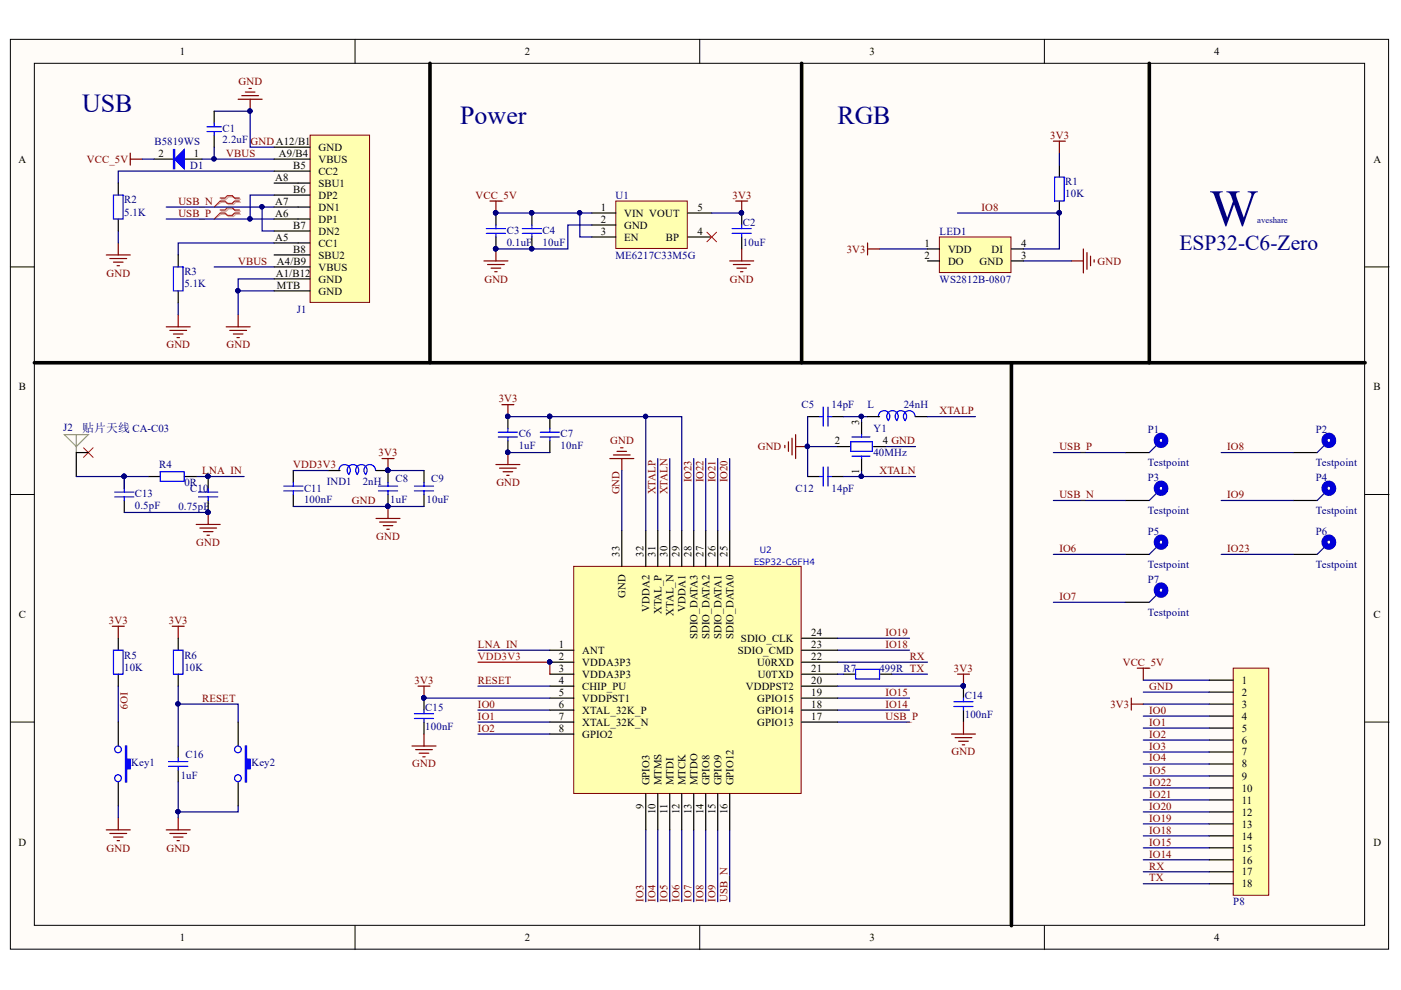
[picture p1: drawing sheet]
<svg xmlns="http://www.w3.org/2000/svg" width="297mm" height="210mm" viewBox="0 0 297 210" stroke-linecap="round" stroke-linejoin="round" font-family="sans-serif">
<defs><g id="words">
<text font-size="11" fill="#000080" x="256.4" y="47.8">W</text>
<g font-size="5.5" fill="#000080">
<text x="17.4" y="23.7">USB</text>
<text x="97.5" y="26.2">Power</text>
<text x="177.6" y="26.2">RGB</text>
</g>
<text font-size="4.6" fill="#000080" x="250.1" y="53.1">ESP32-C6-Zero</text>
<text font-size="2.5" fill="#000080" x="17.4" y="91.6">贴片天线 CA-C03</text>
<g font-size="2.3">
<text x="38.2" y="11.7">1</text>
<text x="111.2" y="11.7">2</text>
<text x="184.3" y="11.7">3</text>
<text x="257.4" y="11.7">4</text>
<text x="3.9" y="34.5">A</text>
<text x="33.6" y="33.2">2</text>
<text x="41.1" y="33.2">1</text>
<text x="59.1" y="33.2">A9/B4</text>
<text x="62.2" y="35.8">B5</text>
<text x="67.5" y="31.9">GND</text>
<text x="67.5" y="34.5">VBUS</text>
<text x="291.2" y="34.5">A</text>
<text x="58.4" y="38.3">A8</text>
<text x="62.2" y="40.8">B6</text>
<text x="67.5" y="39.6">SBU1</text>
<text x="67.5" y="37">CC2</text>
<text x="58.4" y="46">A6</text>
<text x="58.4" y="43.4">A7</text>
<text x="67.5" y="47.2">DP1</text>
<text x="67.5" y="44.7">DN1</text>
<text x="67.5" y="42.1">DP2</text>
<text x="127.4" y="44.7">1</text>
<text x="127.4" y="47.2">2</text>
<text x="132.3" y="46">VIN VOUT</text>
<text x="147.9" y="44.7">5</text>
<text x="58.4" y="51.1">A5</text>
<text x="62.2" y="48.5">B7</text>
<text x="62.2" y="53.6">B8</text>
<text x="67.5" y="52.3">CC1</text>
<text x="67.5" y="49.8">DN2</text>
<text x="127.4" y="49.8">3</text>
<text x="132.3" y="48.5">GND</text>
<text x="132.3" y="51.1">EN</text>
<text x="141.2" y="51.1">BP</text>
<text x="147.9" y="49.8">4</text>
<text x="196" y="52.3">1</text>
<text x="201" y="53.6">VDD</text>
<text x="210.2" y="53.6">DI</text>
<text x="216.5" y="52.3">4</text>
<text x="58.5" y="58.7">A1/B12</text>
<text x="58.7" y="56.1">A4/B9</text>
<text x="67.5" y="59.9">GND</text>
<text x="67.5" y="57.4">VBUS</text>
<text x="67.5" y="54.9">SBU2</text>
<text x="196" y="54.9">2</text>
<text x="201" y="56.1">DO</text>
<text x="207.7" y="56.1">GND</text>
<text x="216.5" y="54.9">3</text>
<text x="58.7" y="61.2">MTB</text>
<text x="67.5" y="62.5">GND</text>
<text x="4" y="82.7">B</text>
<text x="291.2" y="82.7">B</text>
<text x="177" y="94.2">2</text>
<text x="182.1" y="90.1" transform="rotate(-90 182.1 90.1)">3</text>
<text x="187.2" y="94.2">4 GND</text>
<text x="182.1" y="100.4" transform="rotate(-90 182.1 100.4)">1</text>
<text x="131.4" y="118.1" transform="rotate(-90 131.4 118.1)">33</text>
<text x="136.5" y="118.1" transform="rotate(-90 136.5 118.1)">32</text>
<text x="139" y="118.1" transform="rotate(-90 139 118.1)">31</text>
<text x="141.5" y="118.1" transform="rotate(-90 141.5 118.1)">30</text>
<text x="144.1" y="118.1" transform="rotate(-90 144.1 118.1)">29</text>
<text x="146.6" y="118.1" transform="rotate(-90 146.6 118.1)">28</text>
<text x="149.1" y="118.1" transform="rotate(-90 149.1 118.1)">27</text>
<text x="151.7" y="118.1" transform="rotate(-90 151.7 118.1)">26</text>
<text x="154.2" y="118.1" transform="rotate(-90 154.2 118.1)">25</text>
<text x="4" y="131">C</text>
<text x="132.6" y="126.8" transform="rotate(-90 132.6 126.8)">GND</text>
<text x="137.7" y="129.7" transform="rotate(-90 137.7 129.7)">VDDA2</text>
<text x="140.3" y="130.2" transform="rotate(-90 140.3 130.2)">XTAL_P</text>
<text x="142.8" y="130.6" transform="rotate(-90 142.8 130.6)">XTAL_N</text>
<text x="145.3" y="129.7" transform="rotate(-90 145.3 129.7)">VDDA1</text>
<text x="291.2" y="131">C</text>
<text x="118.5" y="137.4">1</text>
<text x="147.9" y="135.4" transform="rotate(-90 147.9 135.4)">SDIO_DATA3</text>
<text x="150.4" y="135.4" transform="rotate(-90 150.4 135.4)">SDIO_DATA2</text>
<text x="152.9" y="135.4" transform="rotate(-90 152.9 135.4)">SDIO_DATA1</text>
<text x="155.5" y="135.4" transform="rotate(-90 155.5 135.4)">SDIO_DATA0</text>
<text x="157.1" y="136.1">SDIO_CLK</text>
<text x="172" y="137.4">23</text>
<text x="172" y="134.8">24</text>
<text x="118.5" y="139.9">2</text>
<text x="118.5" y="142.4">3</text>
<text x="123.4" y="138.6">ANT</text>
<text x="123.4" y="141.2">VDDA3P3</text>
<text x="123.4" y="143.7">VDDA3P3</text>
<text x="156.4" y="138.6">SDIO_CMD</text>
<text x="160.6" y="141.2">U0RXD</text>
<text x="160.6" y="143.7">U0TXD</text>
<text x="172" y="142.4">21</text>
<text x="172" y="139.9">22</text>
<text x="118.5" y="145">4</text>
<text x="118.5" y="147.5">5</text>
<text x="123.4" y="146.2">CHIP_PU</text>
<text x="123.4" y="148.8">VDDPST1</text>
<text x="158.1" y="146.2">VDDPST2</text>
<text x="160.6" y="148.8">GPIO15</text>
<text x="172" y="147.5">19</text>
<text x="172" y="145">20</text>
<text x="263.3" y="145">1</text>
<text x="263.3" y="147.5">2</text>
<text x="118.5" y="150">6</text>
<text x="118.5" y="152.6">7</text>
<text x="118.5" y="155.1">8</text>
<text x="123.4" y="151.3">XTAL_32K_P</text>
<text x="123.4" y="153.8">XTAL_32K_N</text>
<text x="160.6" y="153.8">GPIO13</text>
<text x="160.6" y="151.3">GPIO14</text>
<text x="172" y="152.6">17</text>
<text x="172" y="150">18</text>
<text x="263.3" y="150">3</text>
<text x="263.3" y="152.6">4</text>
<text x="263.3" y="155.1">5</text>
<text x="123.4" y="156.4">GPIO2</text>
<text x="263.3" y="157.6">6</text>
<text x="263.3" y="160.2">7</text>
<text x="137.7" y="166.5" transform="rotate(-90 137.7 166.5)">GPIO3</text>
<text x="140.3" y="166.5" transform="rotate(-90 140.3 166.5)">MTMS</text>
<text x="142.8" y="166.5" transform="rotate(-90 142.8 166.5)">MTDI</text>
<text x="145.3" y="166.5" transform="rotate(-90 145.3 166.5)">MTCK</text>
<text x="147.9" y="166.5" transform="rotate(-90 147.9 166.5)">MTDO</text>
<text x="150.4" y="166.5" transform="rotate(-90 150.4 166.5)">GPIO8</text>
<text x="152.9" y="166.5" transform="rotate(-90 152.9 166.5)">GPIO9</text>
<text x="155.5" y="166.5" transform="rotate(-90 155.5 166.5)">GPIO12</text>
<text x="263.3" y="162.7">8</text>
<text x="263.3" y="165.3">9</text>
<text x="263.3" y="167.9">10</text>
<text x="136.5" y="171.5" transform="rotate(-90 136.5 171.5)">9</text>
<text x="139" y="172.7" transform="rotate(-90 139 172.7)">10</text>
<text x="141.5" y="172.6" transform="rotate(-90 141.5 172.6)">11</text>
<text x="144.1" y="172.7" transform="rotate(-90 144.1 172.7)">12</text>
<text x="146.6" y="172.7" transform="rotate(-90 146.6 172.7)">13</text>
<text x="149.1" y="172.7" transform="rotate(-90 149.1 172.7)">14</text>
<text x="151.7" y="172.7" transform="rotate(-90 151.7 172.7)">15</text>
<text x="154.2" y="172.7" transform="rotate(-90 154.2 172.7)">16</text>
<text x="263.3" y="170.4">11</text>
<text x="263.3" y="172.9">12</text>
<text x="3.9" y="179.3">D</text>
<text x="263.3" y="175.5">13</text>
<text x="263.3" y="178">14</text>
<text x="291.2" y="179.3">D</text>
<text x="263.3" y="180.6">15</text>
<text x="263.3" y="183.1">16</text>
<text x="263.3" y="185.6">17</text>
<text x="263.3" y="188.2">18</text>
<text x="38.2" y="199.6">1</text>
<text x="111.2" y="199.6">2</text>
<text x="184.3" y="199.6">3</text>
<text x="257.4" y="199.6">4</text>
</g>
<g font-size="2.3" fill="#800000">
<text x="50.6" y="18">GND</text>
<text x="222.7" y="29.4">3V3</text>
<text x="18.4" y="34.5">VCC_5V</text>
<text x="48" y="33.2">VBUS</text>
<text x="53.1" y="30.7">GNDA12/B1</text>
<text x="37.8" y="43.4">USB_N</text>
<text x="37.8" y="46">USB_P</text>
<text x="100.8" y="42.1">VCC_5V</text>
<text x="155.3" y="42.1">3V3</text>
<text x="208.1" y="44.7">IO8</text>
<text x="179.5" y="53.6">3V3</text>
<text x="22.6" y="58.7">GND</text>
<text x="50.5" y="56.1">VBUS</text>
<text x="102.7" y="59.9">GND</text>
<text x="154.7" y="59.9">GND</text>
<text x="232.7" y="56.1">GND</text>
<text x="35.3" y="73.9">GND</text>
<text x="48" y="73.9">GND</text>
<text x="105.7" y="85.3">3V3</text>
<text x="199.2" y="87.8">XTALP</text>
<text x="129.3" y="94.2">GND</text>
<text x="160.6" y="95.4">GND</text>
<text x="224.6" y="95.4">USB_P</text>
<text x="260.2" y="95.4">IO8</text>
<text x="42.9" y="100.5">LNA_IN</text>
<text x="62.2" y="99.2">VDD3V3</text>
<text x="80.3" y="96.7">3V3</text>
<text x="186.4" y="100.5">XTALN</text>
<text x="74.6" y="106.9">GND</text>
<text x="105.2" y="103">GND</text>
<text x="131.4" y="104.8" transform="rotate(-90 131.4 104.8)">GND</text>
<text x="139" y="104.8" transform="rotate(-90 139 104.8)">XTALP</text>
<text x="141.5" y="104.8" transform="rotate(-90 141.5 104.8)">XTALN</text>
<text x="146.6" y="102.3" transform="rotate(-90 146.6 102.3)">IO23</text>
<text x="149.1" y="102.3" transform="rotate(-90 149.1 102.3)">IO22</text>
<text x="151.7" y="102.3" transform="rotate(-90 151.7 102.3)">IO21</text>
<text x="154.2" y="102.3" transform="rotate(-90 154.2 102.3)">IO20</text>
<text x="224.6" y="105.7">USB_N</text>
<text x="260.2" y="105.7">IO9</text>
<text x="41.6" y="115.8">GND</text>
<text x="79.8" y="114.5">GND</text>
<text x="224.6" y="117.1">IO6</text>
<text x="260.2" y="117.1">IO23</text>
<text x="224.6" y="127.2">IO7</text>
<text x="23.1" y="132.3">3V3</text>
<text x="35.8" y="132.3">3V3</text>
<text x="101.3" y="137.4">LNA_IN</text>
<text x="187.7" y="137.4">IO18</text>
<text x="187.7" y="134.8">IO19</text>
<text x="192.9" y="139.9">RX</text>
<text x="202.3" y="142.4">3V3</text>
<text x="238" y="141.2">VCC_5V</text>
<text x="25.5" y="146.7" transform="rotate(90 25.5 146.7)">IO9</text>
<text x="42.9" y="148.8">RESET</text>
<text x="87.9" y="145">3V3</text>
<text x="101.3" y="145">RESET</text>
<text x="187.7" y="147.5">IO15</text>
<text x="243.6" y="146.2">GND</text>
<text x="101.3" y="150">IO0</text>
<text x="101.3" y="152.6">IO1</text>
<text x="101.3" y="155.1">IO2</text>
<text x="187.7" y="150">IO14</text>
<text x="187.7" y="152.6">USB_P</text>
<text x="235.4" y="150">3V3</text>
<text x="243.6" y="151.3">IO0</text>
<text x="243.6" y="153.8">IO1</text>
<text x="201.8" y="160.2">GND</text>
<text x="243.6" y="156.4">IO2</text>
<text x="243.6" y="158.9">IO3</text>
<text x="243.6" y="161.4">IO4</text>
<text x="87.4" y="162.7">GND</text>
<text x="243.6" y="164.1">IO5</text>
<text x="243.6" y="166.6">IO22</text>
<text x="243.6" y="171.7">IO20</text>
<text x="243.6" y="169.1">IO21</text>
<text x="243.6" y="179.3">IO15</text>
<text x="243.6" y="176.7">IO18</text>
<text x="243.6" y="174.2">IO19</text>
<text x="22.6" y="180.6">GND</text>
<text x="35.3" y="180.6">GND</text>
<text x="243.6" y="181.8">IO14</text>
<text x="243.6" y="184.4">RX</text>
<text x="136.5" y="191.2" transform="rotate(-90 136.5 191.2)">IO3</text>
<text x="139" y="191.2" transform="rotate(-90 139 191.2)">IO4</text>
<text x="141.5" y="191.2" transform="rotate(-90 141.5 191.2)">IO5</text>
<text x="144.1" y="191.2" transform="rotate(-90 144.1 191.2)">IO6</text>
<text x="146.6" y="191.2" transform="rotate(-90 146.6 191.2)">IO7</text>
<text x="149.1" y="191.2" transform="rotate(-90 149.1 191.2)">IO8</text>
<text x="151.7" y="191.2" transform="rotate(-90 151.7 191.2)">IO9</text>
<text x="154.2" y="191.2" transform="rotate(-90 154.2 191.2)">USB_N</text>
<text x="243.6" y="186.9">TX</text>
</g>
<g font-size="2.3" fill="#000080">
<text x="47.2" y="27.9">C1</text>
<text x="32.7" y="30.7">B5819WS</text>
<text x="40.4" y="35.8">D1</text>
<text x="47.2" y="30.4">2.2uF</text>
<text x="225.9" y="39.3">R1</text>
<text x="225.9" y="41.8">10K</text>
<text x="26.3" y="43.1">R2</text>
<text x="26.3" y="45.7">5.1K</text>
<text x="130.5" y="42.1">U1</text>
<text x="107.4" y="49.5">C3</text>
<text x="107.4" y="52.1">0.1uF</text>
<text x="115" y="49.5">C4</text>
<text x="115" y="52.1">10uF</text>
<text x="157.5" y="48">C2</text>
<text x="157.5" y="52.1">10uF</text>
<text x="199.2" y="49.8">LED1</text>
<text x="39.1" y="58.4">R3</text>
<text x="130.5" y="54.9">ME6217C33M5G</text>
<text x="199.2" y="59.9">WS2812B-0807</text>
<text x="39.1" y="60.9">5.1K</text>
<text x="62.9" y="66.3">J1</text>
<text x="170" y="86.6">C5</text>
<text x="176.3" y="86.6">14pF</text>
<text x="183.9" y="86.6">L</text>
<text x="191.6" y="86.6">24nH</text>
<text x="13.4" y="91.4">J2</text>
<text x="110" y="92.6">C6</text>
<text x="110" y="95.2">1uF</text>
<text x="118.9" y="92.6">C7</text>
<text x="118.9" y="95.2">10nF</text>
<text x="185.2" y="91.6">Y1</text>
<text x="243.4" y="91.9">P1</text>
<text x="279" y="91.9">P2</text>
<text x="33.8" y="99.2">R4</text>
<text x="185.2" y="96.7">40MHz</text>
<text x="243.4" y="98.7">Testpoint</text>
<text x="279" y="98.7">Testpoint</text>
<text x="28.6" y="105.4">C13</text>
<text x="28.6" y="107.9">0.5pF</text>
<text x="39.1" y="103">0R</text>
<text x="40.4" y="104.4">C10</text>
<text x="64.5" y="104.4">C11</text>
<text x="64.5" y="106.7">100nF</text>
<text x="69.3" y="102.8">IND1</text>
<text x="76.9" y="102.8">2nH</text>
<text x="82.7" y="106.7">1uF</text>
<text x="83.8" y="102.3">C8</text>
<text x="90.4" y="106.7">10uF</text>
<text x="91.4" y="102.3">C9</text>
<text x="168.7" y="104.4">C12</text>
<text x="176.3" y="104.4">14pF</text>
<text x="243.4" y="102">P3</text>
<text x="279" y="102">P4</text>
<text x="37.8" y="108.2">0.75pF</text>
<text x="243.4" y="113.4">P5</text>
<text x="243.4" y="109">Testpoint</text>
<text x="279" y="109">Testpoint</text>
<text x="279" y="113.4">P6</text>
<text x="243.4" y="120.4">Testpoint</text>
<text x="243.4" y="123.7">P7</text>
<text x="279" y="120.4">Testpoint</text>
<text x="243.4" y="130.5">Testpoint</text>
<text x="26.3" y="139.6">R5</text>
<text x="26.3" y="142.2">10K</text>
<text x="39.1" y="139.6">R6</text>
<text x="39.1" y="142.2">10K</text>
<text x="178.8" y="142.4">R7</text>
<text x="186.4" y="142.4">499R TX</text>
<text x="204.6" y="148.3">C14</text>
<text x="90.2" y="150.8">C15</text>
<text x="90.2" y="154.9">100nF</text>
<text x="204.6" y="152.3">100nF</text>
<text x="39.3" y="160.7">C16</text>
<text x="27.8" y="162.5">Key1</text>
<text x="38.3" y="165.1">1uF</text>
<text x="53.3" y="162.5">Key2</text>
<text x="261.5" y="192">P8</text>
</g>
<text font-size="2.3" fill="#f00" x="101.3" y="139.9">VDD3V3</text>
<text font-size="1.9" fill="#000080" x="266.6" y="47.3">aveshare</text>
<g font-size="1.9" fill="#00f">
<text x="159.8" y="119.7">ESP32-C6FH4</text>
<text x="161.1" y="117.2">U2</text>
</g>
</g></defs>
<g fill="#fffcf8" stroke="#000" stroke-width=".21">
<path d="M2.2 8.3h292.2v192.9h-292.2z"/>
<path d="M7.3 13.4h282v182.8h-282z"/>
</g>
<path d="M75.3 8.3v5.1M148.4 8.3v5.1M221.4 8.3v5.1M2.2 56.6h5.1M289.4 56.6h5.1M2.2 104.8h5.1M289.4 104.8h5.1M2.2 153.1h5.1M289.4 153.1h5.1M75.3 196.3v5M148.4 196.3v5M221.4 196.3v5" fill="none" stroke="#000" stroke-width=".21"/>
<path d="M171.2 88.3h2.6M176.3 88.3h2.6M44.1 101v2.6M44.1 106.1v2.6M171.2 101h2.6M176.3 101h2.6" fill="none" stroke="#000" stroke-width=".25"/>
<path d="M173.8 88.3h.7M174.5 86.3v4.1M174.5 99v4.1M175.6 86.3v4.1M175.6 99v4.1M175.6 88.3h.7M42.1 104.3h4.1M42.1 105.4h4.1M44.1 103.6v.7M44.1 105.4v.7M173.8 101h.7M175.6 101h.7" fill="none" stroke="#00f" stroke-width=".25"/>
<g fill="none" stroke="#800000" stroke-width=".25">
<path d="M166.4 94.4v.5M167.2 93.7v2M167.9 92.9v3.6M168.7 92.1v5.1M168.7 94.7h2.5M41.6 111.2h5.1M42.4 112h3.5M43.1 112.7h2.1M43.9 113.5h.5M44.1 108.7v2.5M23.8 132.8h2.5M25.1 132.8v2.5"/>
<path d="M22.5 176h5.1M23.3 176.7h3.6M24.1 177.5h2M24.8 178.2h.5M25.1 173.4v2.6"/>
</g>
<g fill="#000080" stroke="#000080" stroke-width=".21">
<circle cx="171.2" cy="94.6" r=".46"/>
<circle cx="44.1" cy="108.6" r=".46"/>
<circle cx="44.1" cy="101" r=".46"/>
</g>
<path d="M25.1 145.5v7.6" fill="none" stroke="#000080" stroke-width=".25"/>
<path d="M17.7 94.9l2 2.1M19.7 94.9l-2 2.1" fill="none" stroke="#f00" stroke-width=".21"/>
<path d="M130.6 42.6h15.1v10.1h-15.1z" fill="#ffffb0" stroke="#800000" stroke-width=".21"/>
<g fill="none" stroke="#000" stroke-width=".25">
<path d="M105.1 45.2v2.5M105.1 50.2v2.6M112.8 45.2v2.5M112.8 50.2v2.6M125.5 45.2h5.1M125.5 47.7h5.1M125.5 50.2h5.1M145.8 45.2h5.1M145.8 50.2h5.1M157.3 45.2v2.5M157.3 50.2v2.6M62.2 99.8v2.5"/>
<path d="M69.6 99.8h2.5M79.7 99.8h2.6v2.5M89.9 99.8v2.5M107.7 88.3v2.6M107.7 93.4v2.6M116.6 88.3v2.6M116.6 93.4v2.6M62.2 104.8v2.6M82.3 104.8v2.6M89.9 104.8v2.6M50.5 153.1v5.1M89.9 148v2.6"/>
<path d="M89.9 153.1v2.5M204.3 145.5v2.5M204.3 150.6v2.5M50.5 165.8v5.1"/>
</g>
<g fill="none" stroke="#800000" stroke-width=".25">
<path d="M102.6 55.3h5.1M103.4 56.1h3.5M104.1 56.8h2.1M104.9 57.6h.5M105.1 52.8v2.5M154.7 55.3h5.1M155.5 56.1h3.5M156 42.6h2.5M156.2 56.8h2.1M157 57.6h.5M157.3 42.6v2.6M157.3 52.8v2.5"/>
<path d="M81 97.2h2.5M82.3 97.2v2.6M105.1 98.5h5.1M105.9 99.3h3.6M106.4 85.8h2.6M107.7 85.8v2.5M107.7 96v2.5M79.7 109.9h5.1M80.5 110.7h3.5M81.3 111.4h2M82 112.2h.5M82.3 107.4v2.5"/>
<path d="M106.7 100h2M107.4 100.8h.5M36.5 132.8h2.6M37.8 132.8v2.5M87.4 158.2h5M88.1 158.9h3.6M88.6 145.5h2.6M88.9 159.7h2M89.9 145.5v2.5M89.9 155.6v2.6M201.7 155.6h5.1M202.5 156.4h3.6"/>
<path d="M203 142.9h2.5M203.3 157.2h2M204 157.9h.5M204.3 142.9v2.6M204.3 153.1v2.5M35.2 176h5.1M36 176.7h3.6M36.8 177.5h2M37.5 178.2h.5M37.8 173.4v2.6M89.6 160.5h.5"/>
</g>
<g fill="#000080" stroke="#000080" stroke-width=".21">
<circle cx="157.2" cy="45.1" r=".46"/>
<circle cx="105.1" cy="52.7" r=".46"/>
<circle cx="105.1" cy="45.1" r=".46"/>
<circle cx="122.9" cy="45.1" r=".46"/>
<circle cx="112.7" cy="52.7" r=".46"/>
<circle cx="112.7" cy="45.1" r=".46"/>
<circle cx="44.1" cy="101" r=".46"/>
<circle cx="171.2" cy="94.6" r=".46"/>
<circle cx="182.6" cy="88.3" r=".46"/>
<circle cx="182.6" cy="101" r=".46"/>
<circle cx="82.2" cy="99.7" r=".46"/>
<circle cx="82.2" cy="107.3" r=".46"/>
<circle cx="204.2" cy="145.4" r=".46"/>
<circle cx="116.5" cy="88.3" r=".46"/>
<circle cx="107.6" cy="88.3" r=".46"/>
<circle cx="107.6" cy="95.9" r=".46"/>
<circle cx="116.5" cy="140.3" r=".46"/>
<circle cx="89.8" cy="148" r=".46"/>
</g>
<g fill="none" stroke="#00f" stroke-width=".25">
<path d="M103.1 48.5h4.1M103.1 49.5h4.1M105.1 47.7v.8M105.1 49.5v.7M110.7 48.5h4.1M110.7 49.5h4.1M112.8 47.7v.8M112.8 49.5v.7M155.2 48.5h4.1M155.2 49.5h4.1M157.3 47.7v.8M157.3 49.5v.7"/>
<path d="M71.8 99.8a1.22 1.22 0 0 1 1.7-1.2 1.22 1.22 0 0 1 .4 2M79.6 99.8a1.23 1.23 0 0 0-1.7-1.2 1.23 1.23 0 0 0-.3 2M105.7 91.6h4M105.7 92.7h4M107.7 90.9v.7M107.7 92.7v.7M114.5 91.6h4.1M114.5 92.7h4.1M116.6 90.9v.7M116.6 92.7v.7M60.2 103.1h4M60.2 104.1h4"/>
<path d="M62.2 102.3v.8M62.2 104.1v.7M75.7 100.6a1.22 1.22 0 0 0 0-1.8 1.22 1.22 0 0 0-1.8 .1 1.22 1.22 0 0 0 .1 1.7M77.5 100.6a1.22 1.22 0 0 0 0-1.8 1.22 1.22 0 0 0-1.8 .1 1.22 1.22 0 0 0 .1 1.7M80.2 103.1h4.1M80.2 104.1h4.1M82.3 102.3v.8M82.3 104.1v.7M87.9 103.1h4M87.9 104.1h4M89.9 102.3v.8M89.9 104.1v.7"/>
<path d="M87.9 151.3h4M87.9 152.3h4M89.9 150.6v.7M89.9 152.3v.8M202.2 148.8h4.1M202.2 149.8h4.1M204.3 148v.8M204.3 149.8v.8"/>
</g>
<g fill="none" stroke="#000080" stroke-width=".25">
<path d="M122.9 45.2v5h2.6M125.5 47.7h-5.1v5.1h-15.3M150.9 45.2h6.4M62.2 99.8h7.4M82.3 99.8h7.6M107.7 96h8.9M107.7 88.3h8.9M139.5 97.2v15.3M142 97.2v15.3M171.2 88.3v12.7M171.2 94.7h6.4M182.7 88.3v1.3"/>
<path d="M182.7 99.8v1.2M187.8 94.7h6.3M41.6 101h10.2M62.2 107.4h27.7M178.9 101h15.2M101.3 137.9h15.3M177.6 137.9h15.2M101.3 145.5h15.3M101.3 150.6h15.3M101.3 153.1h15.3M101.3 155.6h15.3M177.6 150.6h15.2"/>
<path d="M177.6 153.1h15.2M177.6 148h15.2M177.6 140.4h19M189 142.9h7.6M136.9 176v15.2M139.5 176v15.2M142 176v15.2M144.5 176v15.2M147.1 176v15.2M149.6 176v15.2M152.2 176v15.2M154.7 176v15.2"/>
</g>
<path d="M149.9 49.2l2 2.1M151.9 49.2l-2 2.1" fill="none" stroke="#f00" stroke-width=".21"/>
<path d="M101.3 140.4h15.3v2.5" fill="none" stroke="#f00" stroke-width=".25"/>
<path d="M52 158.2h.3v2.8h.7v2h-.7v2.8h-.3z" fill-rule="evenodd" fill="#00f"/>
<g fill="none" stroke="#00f" stroke-width=".25">
<path d="M52 158.2h.3v2.8h.7v2h-.7v2.8h-.3z"/>
<circle cx="50.4" cy="158.9" r=".71"/>
<circle cx="50.4" cy="165" r=".72"/>
</g>
<path d="M25.1 153.1v5.1M25.1 165.8v5.1" fill="none" stroke="#000" stroke-width=".25"/>
<path d="M26.6 158.2h.3v2.8h.7v2h-.7v2.8h-.3z" fill-rule="evenodd" fill="#00f"/>
<g fill="none" stroke="#00f" stroke-width=".25">
<path d="M24.1 137.9h2v5h-2zM36.8 137.9h2v5h-2zM26.6 158.2h.3v2.8h.7v2h-.7v2.8h-.3z"/>
<circle cx="25" cy="158.9" r=".71"/>
<circle cx="25" cy="165" r=".72"/>
</g>
<path d="M32.7 33.7h4.1M39.1 33.7h3.8M25.1 135.3v2.6M37.8 135.3v2.6M25.1 142.9v2.6M37.8 142.9v2.6" fill="none" stroke="#000" stroke-width=".25"/>
<path d="M37 33.7l2.1-2v4.1z" fill="#00f"/>
<g fill="none" stroke="#00f" stroke-width=".25">
<path d="M36.8 31.7h.2v4.1h-.2zM36.9 31.7v4.1M37 33.7l2.1-2v4.1zM43.9 26.9h3M43.9 27.9h3M45.4 26.1v.8M45.4 27.9v.8M24.1 41.4h2v5h-2zM36.8 56.6h2v5.1h-2zM180.4 93.7h4.6v2h-4.6zM180.6 92.7h3.8M180.6 96.7h3.8"/>
<path d="M182.7 92.1v.6M182.7 96.7v.5M24.3 105.4h4.1M24.3 104.3h4.1M26.3 103.6v.7M26.3 105.4v.7M34 100h5.1v2.1h-5.1z"/>
</g>
<g fill="none" stroke="#800000" stroke-width=".25">
<path d="M52 19.5h2.1M52.8 18.8h.5M27.6 32.5v2.5M27.6 33.7h2.6M50.5 21h5.1M51.3 20.3h3.5M53 21v2.6M22.5 54.1h5.1M23.3 54.8h3.6M24.1 55.6h2M24.8 56.3h.5M25.1 51.5v2.6"/>
<path d="M103.9 42.6h2.5M105.1 42.6v2.6M35.2 69.3h5.1M36 70.1h3.6M36.8 70.8h2M37.5 71.6h.5M37.8 66.8v2.5M48 69.3h5M48.7 70.1h3.6M49.5 70.8h2M50.2 71.6h.5M50.5 66.8v2.5"/>
</g>
<g fill="#000080" stroke="#000080" stroke-width=".21">
<circle cx="53" cy="23.5" r=".46"/>
<circle cx="50.4" cy="61.6" r=".47"/>
<circle cx="53" cy="46.4" r=".46"/>
<circle cx="55.5" cy="43.8" r=".46"/>
<circle cx="45.4" cy="33.7" r=".46"/>
<circle cx="122.9" cy="45.1" r=".46"/>
<circle cx="112.7" cy="45.1" r=".46"/>
<circle cx="105.1" cy="45.1" r=".46"/>
<circle cx="26.3" cy="101" r=".46"/>
</g>
<path d="M46.9 42.2h1.1l.5-.5h1l.5 .5h1M46.9 42.9h1.1l.5 .5h1l.5-.5h1M46.9 44.8h1.1l.5-.5h1l.5 .5h1M46.9 45.4h1.1l.5 .5h1l.5-.5h1" fill="none" stroke="#d0a19e" stroke-width=".25"/>
<path d="M46.9 42.9l-1.5 1M46.9 45.4l-1.5 1" fill="none" stroke="#d0a19e" stroke-width=".21"/>
<path d="M46.7 42h1l.5-.5h1l.5 .5h1M46.7 42.6h1l.5 .5h1l.5-.5h1M46.7 44.5h1l.5-.5h1l.5 .5h1M46.7 45.2h1l.5 .5h1l.5-.5h1" fill="none" stroke="#f00" stroke-width=".25"/>
<path d="M46.7 42.6l-1.3 1.3M46.7 45.2l-1.3 1.2" fill="none" stroke="#f00" stroke-width=".21"/>
<g fill="none" stroke="#000080" stroke-width=".25">
<path d="M30.2 33.7h2.5M42.9 33.7h15.2M45.4 23.6h7.6v7.6h5.1M45.4 31.2v2.5M58.1 36.3h-33v2.5M25.1 49v2.5M35.2 46.4h22.9M35.2 43.9h22.9M45.4 56.6h12.7M55.6 43.9v5.1h2.5M58.1 51.5h-20.3v2.6M58.1 41.4h-5.1v5"/>
<path d="M58.1 59.1h-7.6v7.7M105.1 45.2h20.4M37.8 64.2v2.6M50.5 61.7h7.6"/>
</g>
<g fill="none" stroke="#000" stroke-width=".25">
<path d="M25.1 38.8v2.6M45.4 23.6v2.5M45.4 28.7v2.5M25.1 46.4v2.6M37.8 54.1v2.5M37.8 61.7v2.5M177.6 94.7h2.5M182.7 89.6v2.5M182.7 97.2v2.6M185.2 94.7h2.6M26.3 101v2.6M26.3 106.1v2.6"/>
<path d="M31.4 101h2.6M39.1 101h2.5"/>
</g>
<path d="M65.7 28.7h12.7v35.4h-12.7z" fill="#ffffb0" stroke="#800000" stroke-width=".21"/>
<g fill="none" stroke="#000" stroke-width=".25">
<path d="M58.1 38.8h7.6M58.1 31.2h7.6M58.1 33.7h7.6M58.1 36.3h7.6M58.1 59.1h7.6M58.1 56.6h7.6M58.1 51.5h7.6M58.1 49h7.6M58.1 46.4h7.6M58.1 43.9h7.6M58.1 41.4h7.6M58.1 54.1h7.6"/>
<path d="M58.1 61.7h7.6M18.7 96h-2.5v5M178.9 142.9h2.5M186.5 142.9h2.5"/>
</g>
<path d="M16.2 92.1h2.5l-2.5 2.6-2.6-2.6h2.6v3.9" fill="none" stroke="#5cd481" stroke-width=".25"/>
<path d="M91.2 13.4v63.5M7.3 76.9h282.1M214.4 76.9v119.4" fill="none" stroke="#000" stroke-width=".76"/>
<path d="M181.4 141.9h5.1v2.1h-5.1z" fill="none" stroke="#00f" stroke-width=".25"/>
<path d="M16.2 101h15.2M26.3 101v2.6M26.3 108.7h17.8" fill="none" stroke="#000080" stroke-width=".25"/>
<g fill="#000080" stroke="#000080" stroke-width=".21">
<circle cx="26.3" cy="101" r=".46"/>
<circle cx="44.1" cy="108.6" r=".46"/>
</g>
<path d="M121.6 120.1h48.3v48.1h-48.3z" fill="#ffffb0" stroke="#800000" stroke-width=".21"/>
<g fill="none" stroke="#000" stroke-width=".25">
<path d="M131.8 112.5v7.6M136.9 112.5v7.6M139.5 112.5v7.6M142 112.5v7.6M144.5 112.5v7.6M147.1 112.5v7.6M149.6 112.5v7.6M152.2 112.5v7.6M154.7 112.5v7.6M116.6 137.9h5.1M170 137.9h7.6M170 135.3h7.6"/>
<path d="M116.6 140.4h5.1M116.6 142.9h5.1M116.6 145.5h5.1M116.6 148h5.1M116.6 150.6h5.1M116.6 153.1h5.1M116.6 155.6h5.1M170 140.4h7.6M170 142.9h7.6M170 145.5h7.6M170 148h7.6M170 150.6h7.6"/>
<path d="M170 153.1h7.6M136.9 168.3v7.7M139.5 168.3v7.7M142 168.3v7.7M144.5 168.3v7.7M147.1 168.3v7.7M149.6 168.3v7.7M152.2 168.3v7.7M154.7 168.3v7.7"/>
</g>
<g fill="#000080" stroke="#000080" stroke-width=".21">
<circle cx="116.5" cy="140.3" r=".46"/>
<circle cx="89.8" cy="148" r=".46"/>
<circle cx="204.2" cy="145.4" r=".46"/>
<circle cx="116.5" cy="88.3" r=".46"/>
<circle cx="136.9" cy="88.3" r=".46"/>
</g>
<path d="M116.6 88.3h27.9v24.2M131.8 99.8v12.7M147.1 97.2v15.3M149.6 97.2v15.3M152.2 97.2v15.3M154.7 97.2v15.3M177.6 135.3h15.2M89.9 148h26.7M177.6 145.5h26.7M177.6 142.9h1.3" fill="none" stroke="#000080" stroke-width=".25"/>
<path d="M129.3 97.2h5.1M130.1 96.5h3.5M130.8 95.7h2M131.6 94.9h.5M131.8 97.2v2.6" fill="none" stroke="#800000" stroke-width=".25"/>
<path d="M261.5 141.7h7.5v48.1h-7.5z" fill="#ffffb0" stroke="#800000" stroke-width=".21"/>
<g fill="none" stroke="#000" stroke-width=".25">
<path d="M224.6 35v2.5M224.6 42.6v2.6M37.8 158.2v2.5M256.4 144.2h5.1M256.4 146.7h5.1M256.4 149.3h5.1M256.4 151.8h5.1M256.4 154.4h5.1M256.4 156.9h5.1M256.4 159.4h5.1M37.8 163.3v2.5M256.4 162h5.1"/>
<path d="M256.4 164.5h5.1M256.4 167.1h5.1M256.4 169.6h5.1M256.4 172.1h5.1M256.4 174.7h5.1M256.4 177.2h5.1M256.4 179.8h5.1M256.4 182.3h5.1M256.4 184.8h5.1M256.4 187.4h5.1"/>
</g>
<g fill="none" stroke="#800000" stroke-width=".25">
<path d="M223.3 29.9h2.6M224.6 29.9v2.6M183.9 51.5v2.6M183.9 52.8h2.6M227.2 55.3h2.5M229.7 52.8v5.1M230.5 53.5v3.6M231.2 54.3v2M232 55.1v.5M239.9 148v2.6M239.9 149.3h2.5M241.1 141.7h2.6"/>
<path d="M242.4 141.7v2.5"/>
</g>
<g fill="none" stroke="#000080" stroke-width=".25">
<path d="M224.6 32.5v2.5M186.5 52.8h10.1M203 45.2h21.6v7.6h-7.6M217 55.3h10.2M136.9 88.3v24.2M37.8 149.3h12.7v3.8M37.8 145.5v12.7M242.4 144.2h14M242.4 149.3h14M242.4 151.8h14M242.4 146.7h14M242.4 156.9h14"/>
<path d="M242.4 159.4h14M242.4 154.4h14M25.1 170.9v2.5M37.8 165.8v7.6M50.5 170.9v1.2h-12.7M242.4 164.5h14M242.4 167.1h14M242.4 162h14M242.4 172.1h14M242.4 174.7h14M242.4 169.6h14M242.4 179.8h14"/>
<path d="M242.4 177.2h14M242.4 182.3h14M242.4 187.4h14M242.4 184.8h14"/>
</g>
<g fill="#000080" stroke="#000080" stroke-width=".21">
<circle cx="136.9" cy="88.3" r=".46"/>
<circle cx="37.7" cy="149.2" r=".46"/>
<circle cx="224.6" cy="45.1" r=".46"/>
<circle cx="37.7" cy="172.1" r=".46"/>
</g>
<path d="M170 13.4v63.5M243.7 13.4v63.5" fill="none" stroke="#000" stroke-width=".76"/>
<path d="M223.6 37.5h2v5.1h-2zM35.8 161.5h4M35.8 162.5h4M37.8 160.7v.8M37.8 162.5v.8" fill="none" stroke="#00f" stroke-width=".25"/>
<path d="M199.2 50.2h15.1v7.6h-15.1z" fill="#ffffb0" stroke="#800000" stroke-width=".21"/>
<g fill="none" stroke="#000" stroke-width=".25">
<path d="M196.6 52.8h2.6M196.6 55.3h2.6M214.4 52.8h2.6M214.4 55.3h2.6M183.9 88.3h2.6M194.1 88.3h2.5M238.6 96h5.1M274.2 96h5.1M238.6 117.5h5.1M238.6 106.1h5.1M274.2 117.5h5.1M274.2 106.1h5.1"/>
<path d="M238.6 127.7h5.1"/>
</g>
<path d="M245.7 93.9l-2 2.1M281.3 93.9l-2 2.1M245.7 115.5l-2 2M245.7 104.1l-2 2M281.3 104.1l-2 2M281.3 115.5l-2 2M245.7 125.7l-2 2" fill="none" stroke="#11037f" stroke-width=".25"/>
<path d="M247 93.7a.96 .96 0 0 0-.6-1.3 .96 .96 0 0 0-1.2 .7 .96 .96 0 0 0 .7 1.2 .89 .89 0 0 0 1.1-.5M282.6 93.7a.93 .93 0 0 0-1.1-1.2 .93 .93 0 0 0-.5 1.5 .93 .93 0 0 0 1.6-.2M247 115.2a.96 .96 0 0 0-.6-1.2 .96 .96 0 0 0-1.2 .7 .96 .96 0 0 0 .7 1.2 .89 .89 0 0 0 1.1-.5M247 103.8a.96 .96 0 0 0-.6-1.2 .96 .96 0 0 0-1.2 .7 .96 .96 0 0 0 .7 1.2 .89 .89 0 0 0 1.1-.6M282.6 103.8a.93 .93 0 0 0-1.1-1.2 .93 .93 0 0 0-.5 1.6 .93 .93 0 0 0 1.6-.3M282.6 115.2a.93 .93 0 0 0-1.1-1.1 .93 .93 0 0 0-.5 1.5 .93 .93 0 0 0 1.6-.2M247 125.4a.97 .97 0 0 0-.5-1.2 .97 .97 0 0 0-1.2 .4 .97 .97 0 0 0 .3 1.3 .88 .88 0 0 0 1.4-.4" fill="none" stroke="#0000bf" stroke-width="1.3"/>
<path d="M178.9 88.3h5M196.6 88.3h10.2M223.3 96h15.3M258.9 96h15.3M223.3 106.1h15.3M223.3 117.5h15.3M258.9 106.1h15.3M258.9 117.5h15.3M223.3 127.7h15.3" fill="none" stroke="#000080" stroke-width=".25"/>
<circle cx="182.6" cy="88.3" r=".46" fill="#000080" stroke="#000080" stroke-width=".21"/>
<path d="M186.2 88.3a1.22 1.22 0 0 1 1.7-1.1 1.22 1.22 0 0 1 .4 1.9M190.1 89.1a1.22 1.22 0 0 0 0-1.7 1.22 1.22 0 0 0-1.8 .1 1.22 1.22 0 0 0 .1 1.7M191.9 89.1a1.22 1.22 0 0 0 0-1.7 1.22 1.22 0 0 0-1.8 .1 1.22 1.22 0 0 0 .1 1.7M194 88.3a1.23 1.23 0 0 0-1.7-1.1 1.23 1.23 0 0 0-.3 2" fill="none" stroke="#00f" stroke-width=".25"/>
<use href="#words"/>
</svg>
